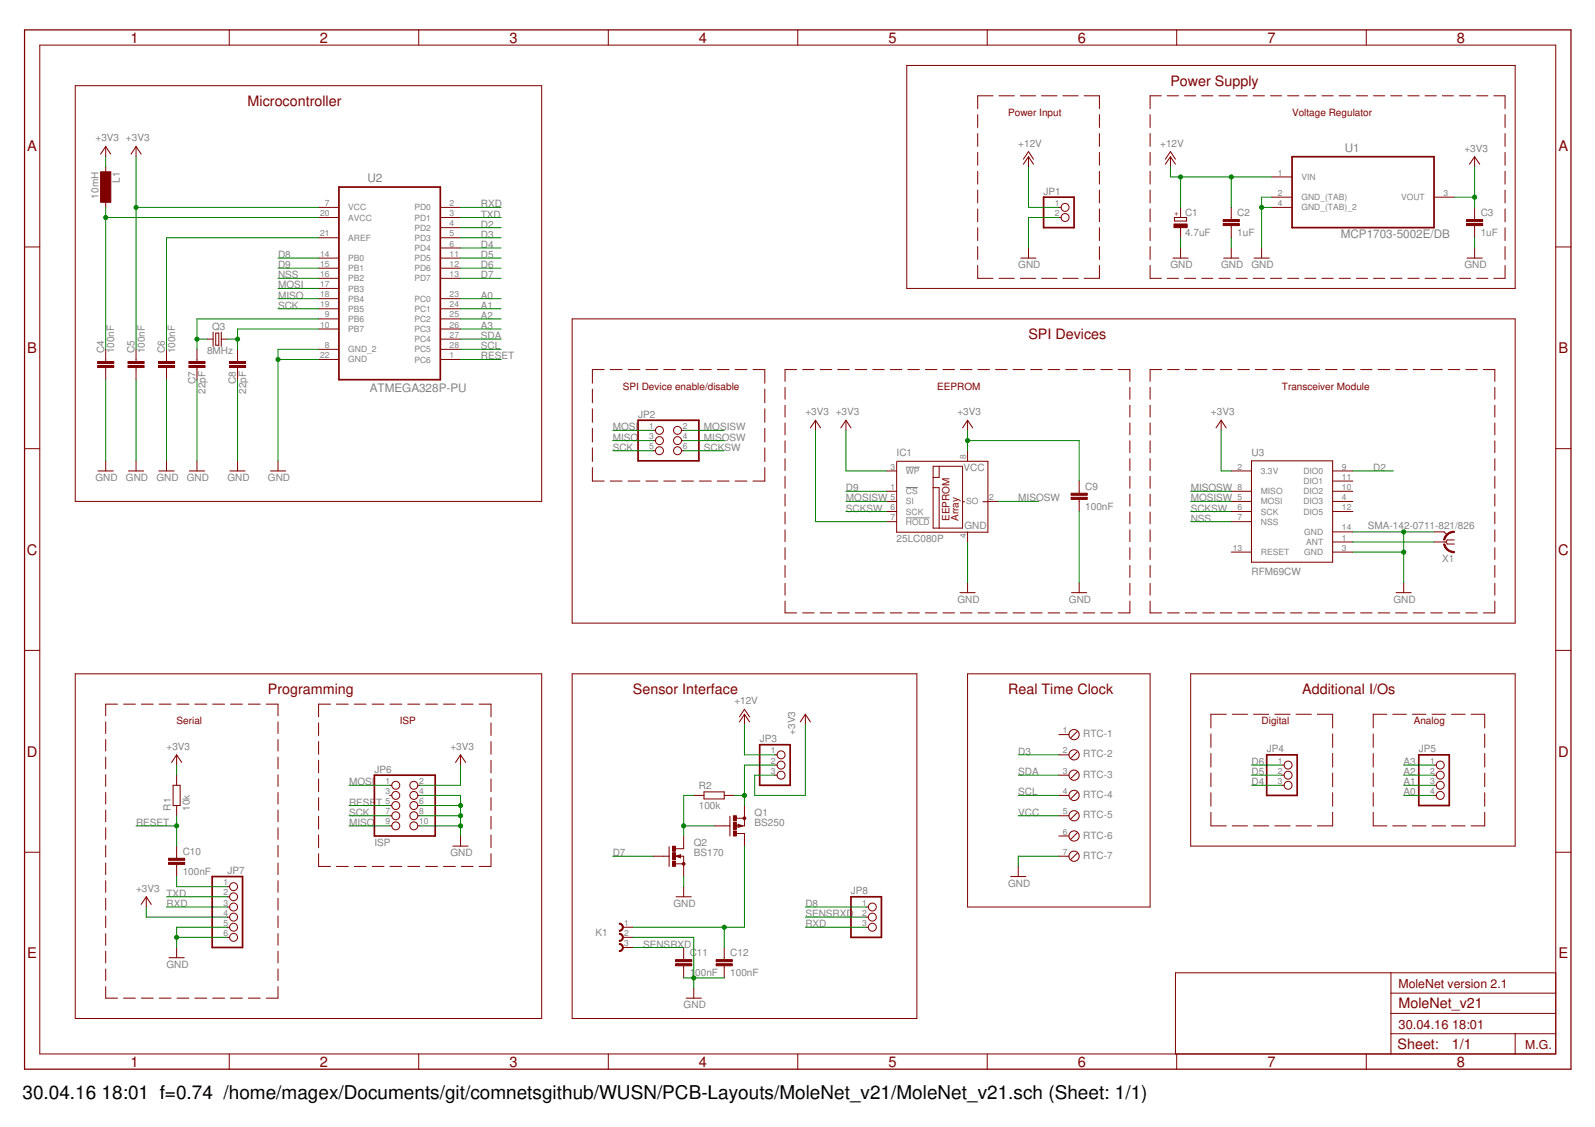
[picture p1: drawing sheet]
<svg xmlns="http://www.w3.org/2000/svg" width="297mm" height="210mm" viewBox="0 0 297 210" stroke-linecap="round" stroke-linejoin="round" font-family="sans-serif">
<defs><g id="words">
<g font-size="3.5">
<text x="4.2" y="204.7">30.04.16</text>
<text x="18.9" y="204.7">18:01 f=0.74 /home/magex/Documents/git/comnetsgithub/WUSN/PCB-Layouts/MoleNet_v21/MoleNet_v21.sch (Sheet: 1/1)</text>
</g>
<g font-size="2.7" fill="#800000">
<text x="24.3" y="8">1</text>
<text x="59.6" y="8">2</text>
<text x="94.9" y="8">3</text>
<text x="130.2" y="8">4</text>
<text x="165.4" y="8">5</text>
<text x="200.7" y="8">6</text>
<text x="236" y="8">7</text>
<text x="271.3" y="8">8</text>
<text x="218" y="16">Power Supply</text>
<text x="46.1" y="19.7">Microcontroller</text>
<text x="5.1" y="28.2">A</text>
<text x="290.2" y="28.2">A</text>
<text x="5.1" y="65.7">B</text>
<text x="191.5" y="63.2">SPI Devices</text>
<text x="290.2" y="65.7">B</text>
<text x="5" y="103.3">C</text>
<text x="290.2" y="103.3">C</text>
<text x="49.9" y="129.3">Programming</text>
<text x="117.9" y="129.3">Sensor Interface</text>
<text x="187.7" y="129.3">Real Time Clock</text>
<text x="242.5" y="129.3">Additional I/Os</text>
<text x="5" y="140.9">D</text>
<text x="290.2" y="140.9">D</text>
<text x="5.1" y="178.5">E</text>
<text x="290.2" y="178.5">E</text>
<text x="260.5" y="187.8">MoleNet_v21</text>
<text x="260.3" y="195.5">Sheet:</text>
<text x="270.4" y="195.4">1/1</text>
<text x="24.3" y="198.7">1</text>
<text x="59.6" y="198.7">2</text>
<text x="94.9" y="198.7">3</text>
<text x="130.2" y="198.7">4</text>
<text x="165.4" y="198.7">5</text>
<text x="200.7" y="198.7">6</text>
<text x="236" y="198.7">7</text>
<text x="271.3" y="198.7">8</text>
</g>
<g font-size="2.4" fill="#800000">
<text x="260.5" y="191.6">30.04.16</text>
<text x="270.4" y="191.6">18:01</text>
</g>
<g font-size="2.3" fill="#800000">
<text x="260.5" y="184">MoleNet version 2.1</text>
<text x="284.1" y="195.4">M.G.</text>
</g>
<g font-size="2.2" fill="#808080">
<text x="250.4" y="28.3">U1</text>
<text x="68.4" y="34">U2</text>
<text x="249.7" y="44.4">MCP1703-5002E/DB</text>
<text x="68.9" y="73">ATMEGA328P-PU</text>
</g>
<g font-size="1.9" fill="#800000">
<text x="187.7" y="21.6">Power Input</text>
<text x="240.6" y="21.6">Voltage Regulator</text>
<text x="116" y="72.6">SPI Device enable/disable</text>
<text x="174.5" y="72.6">EEPROM</text>
<text x="238.7" y="72.6">Transceiver Module</text>
<text x="176.8" y="97" transform="rotate(-90 176.8 97)">EEPROM</text>
<text x="178.5" y="97" transform="rotate(-90 178.5 97)">Array</text>
<text x="32.9" y="134.9">Serial</text>
<text x="74.4" y="134.9">ISP</text>
<text x="235" y="134.9">Digital</text>
<text x="263.3" y="134.9">Analog</text>
</g>
<g font-size="1.9" fill="#808080">
<text x="17.8" y="26.3">+3V3 +3V3</text>
<text x="189.6" y="27.3">+12V</text>
<text x="216.1" y="27.3">+12V</text>
<text x="272.7" y="28.2">+3V3</text>
<text x="22.3" y="34.1" transform="rotate(-90 22.3 34.1)">L1</text>
<text x="18.3" y="37" transform="rotate(-90 18.3 37)">10mH</text>
<text x="89.6" y="38.6">RXD</text>
<text x="89.6" y="40.5">TXD</text>
<text x="194.4" y="36.3">JP1</text>
<text x="220.7" y="40.2">C1</text>
<text x="230.4" y="40.2">C2</text>
<text x="275.8" y="40.2">C3</text>
<text x="89.6" y="44.3">D3</text>
<text x="89.6" y="42.4">D2</text>
<text x="89.6" y="46.2">D4</text>
<text x="220.7" y="43.9">4.7uF</text>
<text x="230.4" y="44">1uF</text>
<text x="275.8" y="44">1uF</text>
<text x="51.8" y="48.1">D8</text>
<text x="51.8" y="50">D9</text>
<text x="51.8" y="53.7">MOSI</text>
<text x="51.8" y="51.8">NSS</text>
<text x="89.6" y="51.8">D7</text>
<text x="89.6" y="50">D6</text>
<text x="89.6" y="48.1">D5</text>
<text x="189.6" y="50">GND</text>
<text x="218" y="50">GND</text>
<text x="227.4" y="50">GND</text>
<text x="233.1" y="50">GND</text>
<text x="272.7" y="50">GND</text>
<text x="51.8" y="55.6">MISO</text>
<text x="51.8" y="57.5">SCK</text>
<text x="89.6" y="59.4">A2</text>
<text x="89.6" y="57.5">A1</text>
<text x="89.6" y="55.6">A0</text>
<text x="19.4" y="65.8" transform="rotate(-90 19.4 65.8)">C4</text>
<text x="21.3" y="65.8" transform="rotate(-90 21.3 65.8)">100nF</text>
<text x="25.1" y="65.8" transform="rotate(-90 25.1 65.8)">C5</text>
<text x="26.9" y="65.8" transform="rotate(-90 26.9 65.8)">100nF</text>
<text x="30.7" y="65.8" transform="rotate(-90 30.7 65.8)">C6</text>
<text x="32.6" y="65.8" transform="rotate(-90 32.6 65.8)">100nF</text>
<text x="39.5" y="61.5">Q3</text>
<text x="89.6" y="63.2">SDA</text>
<text x="89.6" y="65.1">SCL</text>
<text x="89.6" y="61.3">A3</text>
<text x="36.4" y="71.5" transform="rotate(-90 36.4 71.5)">C7</text>
<text x="38.6" y="66">8MHz</text>
<text x="43.9" y="71.5" transform="rotate(-90 43.9 71.5)">C8</text>
<text x="89.6" y="66.9">RESET</text>
<text x="38.3" y="73.4" transform="rotate(-90 38.3 73.4)">22pF</text>
<text x="45.8" y="73.4" transform="rotate(-90 45.8 73.4)">22pF</text>
<text x="118.8" y="77.8">JP2</text>
<text x="150" y="77.3">+3V3 +3V3</text>
<text x="178.3" y="77.3">+3V3</text>
<text x="225.5" y="77.3">+3V3</text>
<text x="114.1" y="80.2">MOSI</text>
<text x="114.1" y="82.1">MISO</text>
<text x="114.1" y="83.9">SCK</text>
<text x="131.1" y="82.1">MISOSW</text>
<text x="131.1" y="80.2">MOSISW</text>
<text x="131.1" y="83.9">SCKSW</text>
<text x="17.8" y="89.6">GND</text>
<text x="23.5" y="89.6">GND</text>
<text x="29.1" y="89.6">GND</text>
<text x="34.8" y="89.6">GND</text>
<text x="42.3" y="89.6">GND</text>
<text x="49.9" y="89.6">GND</text>
<text x="167" y="85">IC1</text>
<text x="179.4" y="87.8">VCC</text>
<text x="233.1" y="84.9">U3</text>
<text x="255.7" y="87.7">D2</text>
<text x="157.5" y="91.5">D9</text>
<text x="157.5" y="93.4">MOSISW</text>
<text x="157.5" y="95.3">SCKSW</text>
<text x="189.6" y="93.4">MISOSW</text>
<text x="202.1" y="95">100nF</text>
<text x="202.1" y="91.2">C9</text>
<text x="221.7" y="91.5">MISOSW</text>
<text x="221.7" y="93.4">MOSISW</text>
<text x="221.7" y="95.3">SCKSW</text>
<text x="167" y="101">25LC080P</text>
<text x="179.6" y="98.6">GND</text>
<text x="221.7" y="97.2">NSS</text>
<text x="254.7" y="98.5">SMA-142-0711-821/826</text>
<text x="233.1" y="107.1">RFM69CW</text>
<text x="268.6" y="104.7">X1</text>
<text x="178.3" y="112.3">GND</text>
<text x="199.1" y="112.3">GND</text>
<text x="259.5" y="112.3">GND</text>
<text x="136.8" y="131.2">+12V</text>
<text x="148.1" y="136.8" transform="rotate(-90 148.1 136.8)">+3V3</text>
<text x="201.7" y="137.3">RTC-1</text>
<text x="31" y="139.7">+3V3</text>
<text x="69.7" y="143.9">JP6</text>
<text x="83.9" y="139.7">+3V3</text>
<text x="141.5" y="138.2">JP3</text>
<text x="189.6" y="140.6">D3</text>
<text x="201.7" y="141.1">RTC-2</text>
<text x="233.1" y="142.5">D6</text>
<text x="235.9" y="140.1">JP4</text>
<text x="261.4" y="142.5">A3</text>
<text x="264.2" y="140.1">JP5</text>
<text x="65" y="146.3">MOSI</text>
<text x="130.2" y="147">R2</text>
<text x="189.6" y="144.4">SDA</text>
<text x="189.6" y="148.1">SCL</text>
<text x="201.7" y="144.8">RTC-3</text>
<text x="201.7" y="148.6">RTC-4</text>
<text x="233.1" y="144.4">D5</text>
<text x="233.1" y="146.3">D4</text>
<text x="261.4" y="144.4">A2</text>
<text x="261.4" y="146.3">A1</text>
<text x="261.4" y="148.1">A0</text>
<text x="25.3" y="153.8">RESET</text>
<text x="31.8" y="151" transform="rotate(-90 31.8 151)">R1</text>
<text x="35.4" y="151" transform="rotate(-90 35.4 151)">10k</text>
<text x="65" y="153.8">MISO</text>
<text x="65" y="151.9">SCK</text>
<text x="65" y="150">RESE</text>
<text x="70.1" y="150">T</text>
<text x="130.2" y="150.6">100k</text>
<text x="140.5" y="153.8">BS250</text>
<text x="140.5" y="151.9">Q1</text>
<text x="189.6" y="151.9">VCC</text>
<text x="201.7" y="152.4">RTC-5</text>
<text x="34" y="159.2">C10</text>
<text x="69.7" y="157.6">ISP</text>
<text x="83.9" y="159.5">GND</text>
<text x="114.1" y="159.5">D7</text>
<text x="129.2" y="159.5">BS170</text>
<text x="129.2" y="157.6">Q2</text>
<text x="201.7" y="156.2">RTC-6</text>
<text x="201.7" y="160">RTC-7</text>
<text x="25.3" y="166.1">+3V3</text>
<text x="31" y="167">TXD</text>
<text x="34" y="163">100nF</text>
<text x="42.3" y="162.8">JP7</text>
<text x="158.5" y="166.6">JP8</text>
<text x="187.7" y="165.1">GND</text>
<text x="31" y="168.9">RXD</text>
<text x="125.4" y="168.9">GND</text>
<text x="150" y="172.7">RXD</text>
<text x="150" y="168.9">D8</text>
<text x="150" y="170.8">SENSRXD</text>
<text x="110.9" y="174.4">K1</text>
<text x="119.8" y="176.5">SENSRXD</text>
<text x="128.5" y="178.1">C11</text>
<text x="136" y="178.1">C12</text>
<text x="31" y="180.3">GND</text>
<text x="128.5" y="181.9">1</text>
<text x="129.5" y="181.9">00nF</text>
<text x="136" y="181.9">100nF</text>
<text x="127.3" y="187.8">GND</text>
</g>
<g font-size="1.6" fill="#808080">
<text x="238" y="32.7">1</text>
<text x="242.4" y="33.5">VIN</text>
<text x="59.6" y="40.2">20</text>
<text x="60.5" y="38.4">7</text>
<text x="64.9" y="39.2">VCC</text>
<text x="64.9" y="41.1">AVCC</text>
<text x="77.2" y="39.2">PD0</text>
<text x="77.2" y="41.1">PD1</text>
<text x="83.7" y="38.4">2</text>
<text x="83.7" y="40.2">3</text>
<text x="196.5" y="38.4">1</text>
<text x="196.5" y="40.2">2</text>
<text x="238" y="36.5">2</text>
<text x="238" y="38.4">4</text>
<text x="242.4" y="37.3">GND_(TAB)</text>
<text x="242.4" y="39.2">GND_(TAB)_2</text>
<text x="260.9" y="37.3">VOUT</text>
<text x="268.8" y="36.5">3</text>
<text x="59.6" y="44">21</text>
<text x="59.6" y="47.8">14</text>
<text x="64.9" y="44.9">AREF</text>
<text x="77.2" y="43">PD2</text>
<text x="77.2" y="44.9">PD3</text>
<text x="77.2" y="46.8">PD4</text>
<text x="83.7" y="42.1">4</text>
<text x="83.7" y="44">5</text>
<text x="83.7" y="45.9">6</text>
<text x="83.7" y="47.8">11</text>
<text x="59.6" y="49.7">15</text>
<text x="59.6" y="51.6">16</text>
<text x="59.6" y="53.5">17</text>
<text x="64.9" y="48.6">PB0</text>
<text x="64.9" y="50.5">PB1</text>
<text x="64.9" y="52.4">PB2</text>
<text x="77.2" y="48.6">PD5</text>
<text x="77.2" y="50.5">PD6</text>
<text x="77.2" y="52.4">PD7</text>
<text x="83.7" y="49.7">12</text>
<text x="83.7" y="51.6">13</text>
<text x="59.6" y="55.4">18</text>
<text x="59.6" y="57.2">19</text>
<text x="60.5" y="59.1">9</text>
<text x="64.9" y="54.3">PB3</text>
<text x="64.9" y="56.2">PB4</text>
<text x="64.9" y="58.1">PB5</text>
<text x="64.9" y="60">PB6</text>
<text x="77.2" y="56.2">PC0</text>
<text x="77.2" y="58.1">PC1</text>
<text x="77.2" y="60">PC2</text>
<text x="83.7" y="55.4">23</text>
<text x="83.7" y="57.2">24</text>
<text x="83.7" y="59.1">25</text>
<text x="59.6" y="61">10</text>
<text x="60.5" y="64.8">8</text>
<text x="64.9" y="61.8">PB7</text>
<text x="64.9" y="65.6">GND_2</text>
<text x="77.2" y="61.9">PC3</text>
<text x="77.2" y="63.7">PC4</text>
<text x="77.2" y="65.6">PC5</text>
<text x="83.7" y="61">26</text>
<text x="83.7" y="62.9">27</text>
<text x="83.7" y="64.8">28</text>
<text x="59.6" y="66.7">22</text>
<text x="64.9" y="67.5">GND</text>
<text x="77.2" y="67.5">PC6</text>
<text x="83.7" y="66.7">1</text>
<text x="120.9" y="79.9">1</text>
<text x="120.9" y="81.8">3</text>
<text x="120.9" y="83.7">5</text>
<text x="127.2" y="79.9">2</text>
<text x="127.2" y="81.8">4</text>
<text x="127.2" y="83.7">6</text>
<text x="165.8" y="87.5">3</text>
<text x="168.7" y="88.3">WP</text>
<text x="179.9" y="85.6" transform="rotate(-90 179.9 85.6)">8</text>
<text x="230.4" y="87.5">2</text>
<text x="234.8" y="88.3">3.3V</text>
<text x="242.7" y="88.3">DIO0</text>
<text x="249.9" y="87.5">9</text>
<text x="249.9" y="89.3">11</text>
<text x="165.8" y="91.2">1</text>
<text x="165.8" y="95">6</text>
<text x="165.8" y="93.1">5</text>
<text x="168.7" y="92.1">CS</text>
<text x="168.7" y="95.8">SCK</text>
<text x="168.7" y="94">SI</text>
<text x="179.9" y="94">SO</text>
<text x="184.2" y="93.1">2</text>
<text x="230.4" y="95">6</text>
<text x="230.4" y="91.2">8</text>
<text x="230.4" y="93.1">5</text>
<text x="234.8" y="95.8">SCK</text>
<text x="234.8" y="92.1">MISO</text>
<text x="234.8" y="94">MOSI</text>
<text x="242.7" y="90.2">DIO1</text>
<text x="242.7" y="92.1">DIO2</text>
<text x="242.7" y="94">DIO3</text>
<text x="242.7" y="95.9">DIO5</text>
<text x="249.9" y="91.2">10</text>
<text x="249.9" y="93.1">4</text>
<text x="249.9" y="95">12</text>
<text x="165.8" y="96.9">7</text>
<text x="168.7" y="97.7">HOLD</text>
<text x="179.9" y="100.2" transform="rotate(-90 179.9 100.2)">4</text>
<text x="230.4" y="96.9">7</text>
<text x="234.8" y="97.7">NSS</text>
<text x="242.9" y="99.6">GND</text>
<text x="243.3" y="101.5">ANT</text>
<text x="249.9" y="100.7">1</text>
<text x="249.9" y="98.8">14</text>
<text x="229.6" y="102.6">13</text>
<text x="234.8" y="103.4">RESET</text>
<text x="242.9" y="103.4">GND</text>
<text x="249.9" y="102.6">3</text>
<text x="197.9" y="136.6">1</text>
<text x="143.6" y="140.3">1</text>
<text x="143.6" y="142.2">2</text>
<text x="197.9" y="140.3">2</text>
<text x="238" y="142.2">1</text>
<text x="266.3" y="142.2">1</text>
<text x="71.8" y="146">1</text>
<text x="71.8" y="147.9">3</text>
<text x="71.8" y="149.8">5</text>
<text x="78.1" y="146">2</text>
<text x="78.1" y="147.9">4</text>
<text x="78.1" y="149.8">6</text>
<text x="143.6" y="144.1">3</text>
<text x="197.9" y="144.1">3</text>
<text x="197.9" y="147.9">4</text>
<text x="238" y="144.1">2</text>
<text x="238" y="146">3</text>
<text x="266.3" y="144.1">2</text>
<text x="266.3" y="146">3</text>
<text x="266.3" y="147.9">4</text>
<text x="71.8" y="151.7">7</text>
<text x="71.8" y="153.5">9</text>
<text x="78.1" y="151.7">8</text>
<text x="78.1" y="153.5">10</text>
<text x="197.9" y="151.7">5</text>
<text x="197.9" y="155.4">6</text>
<text x="197.9" y="159.2">7</text>
<text x="41.6" y="164.9">1</text>
<text x="41.6" y="166.8">2</text>
<text x="41.6" y="168.7">3</text>
<text x="41.6" y="170.5">4</text>
<text x="41.6" y="172.4">5</text>
<text x="116.3" y="172.4">1</text>
<text x="160.6" y="168.7">1</text>
<text x="160.6" y="170.5">2</text>
<text x="160.6" y="172.4">3</text>
<text x="41.6" y="174.3">6</text>
<text x="116.3" y="174.3">2</text>
<text x="116.3" y="176.2">3</text>
</g>
<text font-size="1.3" fill="#800000" x="219.4" y="40.2" transform="rotate(-90 219.4 40.2)">+</text>
</g></defs>
<path d="M168.7 90.8h2.2M168.7 96.5h4.4M168.7 87h2.6" fill="none" stroke="#808080" stroke-width=".19"/>
<g fill="none" stroke="#800000" stroke-width=".19">
<path d="M7.4 8.4h282.3v187.9h-282.3zM14 16h86.9v77.4h-86.9zM42.7 5.6v2.8M78 5.6v2.8M113.3 5.6v2.8M148.6 5.6v2.8M168.9 12.2h113.3v41.5h-113.3zM183.9 5.6v2.8M184.9 17.8h-2.8v2.4M186.1 17.8h2.8M190 17.8h2.8M194 17.8h2.8"/>
<path d="M197.9 17.8h2.9M201.9 17.8h2.8v2.4M216.3 17.8h-2.1v2.4M217.4 17.8h2.1M219.1 5.6v2.8M220.6 17.8h2.1M223.8 17.8h2.1M227 17.8h2.1M230.2 17.8h2.1M233.4 17.8h2.1M236.6 17.8h2.1M239.8 17.8h2.1"/>
<path d="M243 17.8h2.1M246.2 17.8h2.1M249.4 17.8h2.1M252.6 17.8h2.1M254.4 5.6v2.8M255.8 17.8h2.1M259 17.8h2.1M262.2 17.8h2.1M265.4 17.8h2.1M268.6 17.8h2.1M271.8 17.8h2.1M275 17.8h2.1"/>
<path d="M278.2 17.8h2.1v2.4M19.7 27.3v1.9M19.7 31.1v1.9M19.7 36.7v1.9M19.7 27.3l.9 1.4M19.7 27.3l-1 1.4M25.3 27.3l1 1.4M25.3 27.3l-.9 1.4M25.3 27.3v1.9M59.3 38.6h3.8M82 38.6h3.8M182.1 21.4v2.3"/>
<path d="M182.1 24.9v2.4M182.1 28.4v2.4M182.1 31.9v2.4M182.1 35.4v2.4M182.1 38.9v2.4M190.6 29.7l.9-1.5 1 1.5M191.5 29.2v1.9M191.5 29.2l1 1.4M191.5 29.2l-.9 1.4M197.2 38.6h.4M204.7 21.4v2.3M204.7 24.9v2.4"/>
<path d="M204.7 28.4v2.4M204.7 31.9v2.4M204.7 35.4v2.4M204.7 38.9v2.4M214.2 21.4v2.3M214.2 24.9v2.4M214.2 28.4v2.4M214.2 31.9v2.4M214.2 35.4v2.4M214.2 38.9v2.4M217 29.7l1-1.5 .9 1.5M218 29.2l.9 1.4"/>
<path d="M218 29.2l-1 1.4M218 29.2v1.9M219.9 38.6v1.9M229.3 38.6v2.3M236.9 38.6h3.7M236.9 33h3.7M236.9 36.7h3.7M267.1 36.7h3.7M274.6 29.2v1.9M274.6 38.6v2.3M274.6 29.2l1 1.4M274.6 29.2l-.9 1.4"/>
<path d="M280.3 21.4v2.3M280.3 24.9v2.4M280.3 28.4v2.4M280.3 31.9v2.4M280.3 35.4v2.4M280.3 38.9v2.4M4.6 46h2.8M59.3 53.7h3.8M59.3 59.4h3.8M59.3 51.8h3.8M59.3 48.1h3.8M59.3 40.5h3.8"/>
<path d="M59.3 44.3h3.8M59.3 50h3.8M59.3 55.6h3.8M59.3 57.5h3.8M82 59.4h3.8M82 51.8h3.8M82 48.1h3.8M82 40.5h3.8M82 44.3h3.8M82 50h3.8M82 55.6h3.8M82 57.5h3.8"/>
<path d="M82 42.4h3.8M82 46.2h3.8M106.6 59.4h175.6v56.7h-175.6zM182.1 42.4v2.4M182.1 45.9v2.4M182.1 49.4v2.4h2.8M186.1 51.8h2.8M190 51.8h2.8M190.1 48.1h2.8M191.5 46.2v1.9M194 51.8h2.8M197.2 40.5h.4"/>
<path d="M197.9 51.8h2.9M204.7 49.4v2.4h-2.8M204.7 42.4v2.4M204.7 45.9v2.4M214.2 42.4v2.4M214.2 45.9v2.4M214.2 49.4v2.4h2.1M217.4 51.8h2.1M218.4 48.1h2.9M218.7 40.5h2.3v.7h-2.3zM219.9 42.4v1.9M219.9 46.2v1.9"/>
<path d="M220.6 51.8h2.1M223.8 51.8h2.1M227 51.8h2.1M227.9 48.1h2.8M229.3 42v2.3M229.3 46.2v1.9M230.2 51.8h2.1M233.4 51.8h2.1M233.6 48.1h2.8M234.9 46.2v1.9M236.6 51.8h2.1M239.8 51.8h2.1"/>
<path d="M243 51.8h2.1M246.2 51.8h2.1M249.4 51.8h2.1M252.6 51.8h2.1M255.8 51.8h2.1M259 51.8h2.1M262.2 51.8h2.1M265.4 51.8h2.1M268.6 51.8h2.1M271.8 51.8h2.1M273.2 48.1h2.8M274.6 42v2.3"/>
<path d="M274.6 46.2v1.9M275 51.8h2.1M280.3 49.4v2.4h-2.1M280.3 42.4v2.4M280.3 45.9v2.4M289.7 46h2.9M19.7 65.1v2.2M19.7 68.5v2.2M25.3 65.1v2.2M25.3 68.5v2.2M31 65.1v2.2M31 68.5v2.2"/>
<path d="M36.7 65.1v2.2M36.7 68.5v2.2M38.6 63.2h1.1M39.7 61.8v2.7M40.2 62h.5v2.3h-.5zM41.2 63.2h1.1M41.2 61.8v2.7M44.2 65.1v2.2M44.2 68.5v2.2M59.3 61.3h3.8M59.3 65.1h3.8M59.3 67h3.8"/>
<path d="M82 63.2h3.8M82 61.3h3.8M82 65.1h3.8M82 67h3.8M110.3 72.5v2.5M110.3 76.1v2.6M110.3 79.8v2.5M112.5 68.8h-2.2v2.6M113.6 68.8h2.2M117 68.8h2.2M120.3 68.8h2.2M123.6 68.8h2.2"/>
<path d="M126.9 68.8h2.2M130.3 68.8h2.2M133.6 68.8h2.2M136.9 68.8h2.2M140.2 68.8h2.2v2.6M142.4 72.5v2.5M142.4 76.1v2.6M142.4 79.8v2.5M146.2 72.2v2.2M146.2 75.5v2.2M146.2 78.8v2.2M148.4 68.8h-2.2v2.2"/>
<path d="M149.5 68.8h2.1M151.9 78.3l.9 1.4M151.9 78.3l-1 1.4M151.9 78.3v1.9M152.7 68.8h2.2M156 68.8h2.2M157.5 78.3l1 1.4M157.5 78.3l-.9 1.4M157.5 78.3v1.9M159.3 68.8h2.1M162.5 68.8h2.2M165.8 68.8h2.2"/>
<path d="M169.1 68.8h2.1M172.3 68.8h2.2M175.6 68.8h2.2M178.9 68.8h2.1M180.2 78.3v1.9M180.2 78.3l.9 1.4M180.2 78.3l-.9 1.4M182.1 68.8h2.2M185.4 68.8h2.2M188.7 68.8h2.1M191.9 68.8h2.2M195.2 68.8h2.1"/>
<path d="M198.5 68.8h2.1M201.7 68.8h2.2M205 68.8h2.1M208.3 68.8h2.1v2.2M210.4 72.2v2.2M210.4 75.5v2.2M210.4 78.8v2.2M214.2 72.2v2.2M214.2 75.5v2.2M214.2 78.8v2.2M216.3 68.8h-2.1v2.2M217.4 68.8h2.2"/>
<path d="M220.7 68.8h2.2M224 68.8h2.1M227.2 68.8h2.2M227.4 78.3l.9 1.4M227.4 78.3l-.9 1.4M227.4 78.3v1.9M230.5 68.8h2.2M233.8 68.8h2.1M237 68.8h2.2M240.3 68.8h2.2M243.6 68.8h2.1M246.8 68.8h2.2"/>
<path d="M250.1 68.8h2.2M253.4 68.8h2.1M256.6 68.8h2.2M259.9 68.8h2.2M263.2 68.8h2.1M266.4 68.8h2.2M269.7 68.8h2.2M273 68.8h2.1M276.2 68.8h2.2v2.2M278.4 72.2v2.2M278.4 75.5v2.2M278.4 78.8v2.2"/>
<path d="M4.6 83.6h2.8M18.3 87.7h2.8M19.7 85.8v1.9M23.9 87.7h2.9M25.3 85.8v1.9M29.6 87.7h2.8M31 85.8v1.9M35.3 87.7h2.8M36.7 85.8v1.9M42.8 87.7h2.8M44.2 85.8v1.9M50.4 87.7h2.8"/>
<path d="M51.8 85.8v1.9M110.3 83.4v2.6M110.3 87.1v2.5h2.2M113.6 89.6h2.2M117 89.6h2.2M120.3 89.6h2.2M121.6 80.2h.5M121.6 82.1h.5M121.6 83.9h.5M123.6 89.6h2.2M126.9 80.2h.4M126.9 82.1h.4"/>
<path d="M126.9 83.9h.4M126.9 89.6h2.2M130.3 89.6h2.2M133.6 89.6h2.2M136.9 89.6h2.2M142.4 87.1v2.5h-2.2M142.4 83.4v2.6M146.2 82.1v2.2M146.2 85.4v2.2M146.2 88.7v2.2M146.2 92.1v2.2M146.2 95.4v2.2"/>
<path d="M146.2 98.7v2.2M165.1 93.4h1.9M165.1 91.5h1.9M165.1 97.2h1.9M165.1 95.3h1.9M165.1 87.7h1.9M167 85.9h17v13.2h-17v-13M173.8 86.8h5.5v11.6h-5.5zM173.8 90.8h1.1v7.6M174.9 86.8v2.1h-1.1M179.3 93.5h.3M180.2 83.9v1.9"/>
<path d="M180.2 99.1v1.8M183 93.5h1M184 93.4h1.9M201 89.6v2.3M201 93v2.3M210.4 82.1v2.2M210.4 85.4v2.2M210.4 88.7v2.2M210.4 92.1v2.2M210.4 95.4v2.2M210.4 98.7v2.2M214.2 82.1v2.2"/>
<path d="M214.2 85.4v2.2M214.2 88.7v2.2M214.2 92.1v2.2M214.2 95.4v2.2M214.2 98.7v2.2M229.3 93.4h3.8M229.3 91.5h3.8M229.3 97.2h3.8M229.3 95.3h3.8M229.3 87.7h3.8M233.1 85.8h15.1v18.9h-15.1zM248.2 93.4h3.7"/>
<path d="M248.2 89.6h3.7M248.2 91.5h3.7M248.2 95.3h3.7M248.2 87.7h3.7M248.2 99.1h3.7M267.1 99.1h1.8l.6 .5M278.4 82.1v2.2M278.4 85.4v2.2M278.4 88.7v2.2M278.4 92.1v2.2M278.4 95.4v2.2M278.4 98.7v2.2"/>
<path d="M289.7 83.6h2.9M146.2 112v2.2h2.2M146.2 102v2.2M146.2 105.3v2.2M146.2 108.6v2.2M149.5 114.2h2.1M152.7 114.2h2.2M156 114.2h2.2M159.3 114.2h2.1M162.5 114.2h2.2M165.8 114.2h2.2M169.1 114.2h2.1"/>
<path d="M172.3 114.2h2.2M175.6 114.2h2.2M178.8 110.4h2.8M178.9 114.2h2.1M180.2 108.5v1.9M182.1 114.2h2.2M185.4 114.2h2.2M188.7 114.2h2.1M191.9 114.2h2.2M195.2 114.2h2.1M198.5 114.2h2.1M199.6 110.4h2.8"/>
<path d="M201 108.5v1.9M201.7 114.2h2.2M205 114.2h2.1M210.4 102v2.2M210.4 105.3v2.2M210.4 108.6v2.2M210.4 112v2.2h-2.1M214.2 102v2.2M214.2 105.3v2.2M214.2 108.6v2.2M214.2 112v2.2h2.1M217.4 114.2h2.2"/>
<path d="M220.7 114.2h2.2M224 114.2h2.1M227.2 114.2h2.2M229.3 102.8h3.8M230.5 114.2h2.2M233.8 114.2h2.1M237 114.2h2.2M240.3 114.2h2.2M243.6 114.2h2.1M246.8 114.2h2.2M248.2 102.8h3.7M248.2 100.9h3.7"/>
<path d="M250.1 114.2h2.2M253.4 114.2h2.1M256.6 114.2h2.2M259.9 114.2h2.2M260 110.4h2.8M261.4 108.5v1.9M263.2 114.2h2.1M266.4 114.2h2.2M267.1 100.9h2.2M269.3 100.9l.2 .4h1.3M269.7 114.2h2.2M270.8 100.6h-1.3l-.2 .3"/>
<path d="M273 114.2h2.1M278.4 112v2.2h-2.2M278.4 102v2.2M278.4 105.3v2.2M278.4 108.6v2.2M4.6 121.1h2.8M14 125.5h86.9v64.2h-86.9zM19.7 134.5v2.1M19.7 137.7v2.2M21.9 131.1h-2.2v2.2M23 131.1h2.2M26.3 131.1h2.2"/>
<path d="M29.7 131.1h2.2M33 131.1h2.2M36.3 131.1h2.2M39.6 131.1h2.2M42.9 131.1h2.2M46.2 131.1h2.3M49.6 131.1h2.2v2.2M51.8 134.5v2.1M51.8 137.7v2.2M59.3 134.6v2.4M59.3 138.1v2.4M61.6 131.1h-2.3v2.4"/>
<path d="M62.7 131.1h2.2M66 131.1h2.2M69.3 131.1h2.2M72.6 131.1h2.2M75.9 131.1h2.2M79.3 131.1h2.2M82.6 131.1h2.2M85.9 131.1h2.2M89.2 131.1h2.2v2.4M91.4 134.6v2.4M91.4 138.1v2.4M106.6 125.5h64.2v64.2h-64.2z"/>
<path d="M137.7 133.5l.9-1.4 1 1.4M138.6 133l1 1.5M138.6 133l-.9 1.5M138.6 133v1.9M150 133l.9 1.5M150 133l-1 1.5M150 133v1.9M180.2 125.5h34v43.4h-34zM197.2 136.8h1.9M200.6 136.2l-1.1 1.2M221.7 125.5h60.5v32.1h-60.5zM225.5 136.7v2.5"/>
<path d="M228.4 133h-2.9v2.6M229.5 133h2.8M233.4 133h2.9M237.4 133h2.9M241.4 133h2.8M245.3 133h2.9v2.6M248.2 136.7v2.5M255.7 136.7v2.5M258.3 133h-2.6v2.6M259.4 133h2.5M263 133h2.6M266.7 133h2.5"/>
<path d="M270.3 133h2.6M274 133h2.5v2.6M276.5 136.7v2.5M289.7 121.1h2.9M4.6 158.7h2.8M19.7 141v2.2M19.7 144.3v2.2M19.7 147.6v2.2M19.7 150.9v2.2M19.7 154.2v2.1M19.7 157.5v2.1M32.2 146.3h1.3v3.7h-1.3z"/>
<path d="M32.9 140.6v1.9M32.9 144.4v1.9M32.9 150v1.9M32.9 157.6v2.3M32.9 140.6l.9 1.4M32.9 140.6l-.9 1.4M51.8 141v2.2M51.8 144.3v2.2M51.8 147.6v2.2M51.8 150.9v2.2M51.8 154.2v2.1M51.8 157.5v2.1"/>
<path d="M59.3 141.6v2.4M59.3 145.1v2.3M59.3 148.6v2.3M59.3 152v2.4M59.3 155.5v2.4M59.3 159v2.4h2.3M72.6 153.8h.4M72.6 148.1h.4M72.6 151.9h.4M72.6 146.3h.4M72.6 150h.4M77.8 153.8h.4"/>
<path d="M77.8 148.1h.4M77.8 151.9h.4M77.8 146.3h.4M77.8 150h.4M84.3 157.6h2.9M85.8 140.6v1.9M85.8 155.7v1.9M85.8 140.6l.9 1.4M85.8 140.6l-1 1.4M91.4 141.6v2.4M91.4 145.1v2.3M91.4 148.6v2.3"/>
<path d="M91.4 152v2.4M91.4 155.5v2.4M91.4 159v2.4h-2.2M121.6 159.5h3M124.6 157.7v3.7M125.8 159.5h1.5v3.8M125.8 159.5l.9-.3v.6zM127.3 155.7v2.4h-1.5M129.2 148.1h1.9M131.1 147.5h3.8v1.3h-3.8zM133 153.8h2.9M134.9 148.1h1.9"/>
<path d="M135.9 152v3.7M137 153.8h1.2M137.1 155.2h1.5v2.4M137.2 152.4h1.4M137.5 153.5l.8 .3-.8 .3zM138.6 150v3.8h-.3M144.3 140.6h.4M144.3 144.4h.4M144.3 142.5h.4M197.2 159.5h1.9M197.2 140.6h1.9M197.2 144.4h1.9"/>
<path d="M197.2 148.1h1.9M197.2 151.9h1.9M197.2 155.7h1.9M200.6 140l-1.1 1.2M200.6 143.8l-1.1 1.1M200.6 147.6l-1.1 1.1M200.6 151.4l-1.1 1.1M200.6 155.1l-1.1 1.2M200.6 158.9l-1.1 1.1M225.5 151.3v2.5h2.9M225.5 140.3v2.6M225.5 144v2.5"/>
<path d="M225.5 147.6v2.6M229.5 153.8h2.8M233.4 153.8h2.9M237.4 153.8h2.9M238.7 144.4h.5M238.7 146.3h.5M238.7 142.5h.5M241.4 153.8h2.8M248.2 140.3v2.6M248.2 144v2.5M248.2 147.6v2.6M248.2 151.3v2.5h-2.9"/>
<path d="M255.7 151.3v2.5h2.6M255.7 140.3v2.6M255.7 144v2.5M255.7 147.6v2.6M259.4 153.8h2.5M263 153.8h2.6M266.7 153.8h2.5M267.1 144.4h.4M267.1 148.1h.4M267.1 146.3h.4M267.1 142.5h.4M270.3 153.8h2.6"/>
<path d="M276.5 151.3v2.5h-2.5M276.5 140.3v2.6M276.5 144v2.5M276.5 147.6v2.6M289.7 158.7h2.9M19.7 160.7v2.2M19.7 164v2.2M19.7 167.3v2.2M19.7 170.6v2.2M19.7 173.9v2.2M19.7 177.2v2.1M27.2 167l1 1.4"/>
<path d="M27.2 167l-.9 1.4M27.2 167v1.9M31.5 178.4h2.8M32.9 161v2.3M32.9 176.5v1.9M42.3 168.9h.5M42.3 167h.5M42.3 165.1h.5M42.3 170.8h.5M42.3 172.7h.5M42.3 174.6h.5M51.8 160.7v2.2"/>
<path d="M51.8 164v2.2M51.8 167.3v2.2M51.8 170.6v2.2M51.8 173.9v2.2M51.8 177.2v2.1M62.7 161.4h2.2M66 161.4h2.2M69.3 161.4h2.2M72.6 161.4h2.2M75.9 161.4h2.2M79.3 161.4h2.2M82.6 161.4h2.2"/>
<path d="M85.9 161.4h2.2M116 172.7h1.9M116 174.6h1.9M116 176.5h1.9M125.8 160.9h1.5M125.9 167h2.8M127.3 165.1v1.9M127.3 176.5v2.2M127.3 179.9v2.2M134.9 176.5v2.2M134.9 179.9v2.2M161.3 168.9h.4"/>
<path d="M161.3 170.8h.4M161.3 172.7h.4M188.2 163.3h2.9M189.6 161.4v1.9M19.7 183.7v2.2h2.2M19.7 180.5v2.1M23 185.9h2.2M26.3 185.9h2.2M29.7 185.9h2.2M33 185.9h2.2M36.3 185.9h2.2M39.6 185.9h2.2"/>
<path d="M42.7 196.3v2.8M42.9 185.9h2.2M46.2 185.9h2.3M51.8 180.5v2.1M51.8 183.7v2.2h-2.2M78 196.3v2.8M113.3 196.3v2.8M127.8 185.9h2.8M129.2 184v1.9M148.6 196.3v2.8M183.9 196.3v2.8M219.1 196.3v2.8"/>
<path d="M254.4 196.3v2.8M259 192.5h30.7M259 181.2v15.1M259 188.7h30.7M259 185h30.7M282.2 192.5v3.8M289.7 181.2h-70.8v15.1"/>
<circle cx="198.4" cy="38.6" r=".74"/>
<circle cx="198.4" cy="40.5" r=".74"/>
<circle cx="122.8" cy="80.2" r=".74"/>
<circle cx="122.8" cy="82.1" r=".74"/>
<circle cx="122.8" cy="83.9" r=".74"/>
<circle cx="126.2" cy="80.2" r=".74"/>
<circle cx="126.2" cy="82.1" r=".74"/>
<circle cx="126.2" cy="83.9" r=".74"/>
<circle cx="200" cy="136.8" r=".95"/>
<circle cx="73.7" cy="148.1" r=".74"/>
<circle cx="73.7" cy="146.3" r=".74"/>
<circle cx="73.7" cy="150" r=".74"/>
<circle cx="73.7" cy="151.9" r=".74"/>
<circle cx="73.7" cy="153.8" r=".74"/>
<circle cx="77.1" cy="150" r=".74"/>
<circle cx="77.1" cy="151.9" r=".74"/>
<circle cx="77.1" cy="153.8" r=".74"/>
<circle cx="77.1" cy="148.1" r=".74"/>
<circle cx="77.1" cy="146.3" r=".74"/>
<circle cx="145.5" cy="142.5" r=".74"/>
<circle cx="145.5" cy="144.4" r=".74"/>
<circle cx="145.5" cy="140.6" r=".74"/>
<circle cx="200" cy="140.6" r=".95"/>
<circle cx="200" cy="155.7" r=".95"/>
<circle cx="200" cy="151.9" r=".95"/>
<circle cx="200" cy="159.5" r=".95"/>
<circle cx="200" cy="148.1" r=".95"/>
<circle cx="200" cy="144.4" r=".95"/>
<circle cx="239.9" cy="146.3" r=".74"/>
<circle cx="239.9" cy="142.5" r=".74"/>
<circle cx="239.9" cy="144.4" r=".74"/>
<circle cx="268.2" cy="144.4" r=".74"/>
<circle cx="268.2" cy="142.5" r=".74"/>
<circle cx="268.2" cy="146.3" r=".74"/>
<circle cx="268.2" cy="148.1" r=".74"/>
<circle cx="43.5" cy="165.1" r=".74"/>
<circle cx="43.5" cy="170.8" r=".74"/>
<circle cx="43.5" cy="168.9" r=".74"/>
<circle cx="43.5" cy="172.7" r=".74"/>
<circle cx="43.5" cy="167" r=".74"/>
<circle cx="43.5" cy="174.6" r=".74"/>
<circle cx="162.5" cy="172.7" r=".74"/>
<circle cx="162.5" cy="168.9" r=".74"/>
<circle cx="162.5" cy="170.8" r=".74"/>
</g>
<path d="M4.6 5.6h288v193.5h-288zM126.7 159.4l-.4 .1 .4 .1M137.9 153.8l-.4 .1v-.2l.5 .1" fill="none" stroke="#800000" stroke-width=".23"/>
<g fill="none" stroke="#800000" stroke-width=".32">
<path d="M63.1 34.8h18.9v35.9h-18.9zM194.4 36.7h5.6v5.7h-5.6zM240.6 29.2h26.5v13.2h-26.5zM118.8 78.3h11.4v7.5h-11.4zM141.5 138.7h5.7v7.6h-5.7zM69.7 144.4h11.3v11.3h-11.3zM235.9 140.6h5.7v7.5h-5.7zM264.2 140.6h5.7v9.4h-5.7zM39.5 163.3h5.7v13.2h-5.7zM158.5 167h5.6v7.6h-5.6z"/>
<circle cx="138.6" cy="152.4" r=".19"/>
<circle cx="127.3" cy="160.9" r=".19"/>
</g>
<g fill="#800000" stroke="#800000" stroke-width=".19">
<path d="M125.2 160.4h.6v1h-.6z"/>
<path d="M125.2 157.6h.6v.9h-.6z"/>
<path d="M125.2 158.8h.6v1.3h-.6z"/>
<path d="M136.6 154.8h.5v.9h-.5z"/>
<path d="M136.6 151.9h.5v1h-.5z"/>
<path d="M136.6 153.2h.5v1.3h-.5z"/>
<path d="M18.7 32h1.9v5.7h-1.9z"/>
<path d="M218.6 41.7h2.5v.7h-2.5z"/>
<path d="M227.8 41.6h3v.4h-3z"/>
<path d="M227.8 40.9h3v.4h-3z"/>
<path d="M273.1 41.6h3v.4h-3z"/>
<path d="M273.1 40.9h3v.4h-3z"/>
<path d="M18.2 68.1h3v.4h-3z"/>
<path d="M18.2 67.3h3v.4h-3z"/>
<path d="M29.5 68.1h3v.4h-3z"/>
<path d="M29.5 67.3h3v.4h-3z"/>
<path d="M23.8 68.1h3v.4h-3z"/>
<path d="M23.8 67.3h3v.4h-3z"/>
<path d="M31.4 160.6h3v.4h-3z"/>
<path d="M31.4 159.9h3v.3h-3z"/>
<path d="M35.2 68.1h3v.4h-3z"/>
<path d="M35.2 67.3h3v.4h-3z"/>
<path d="M42.7 68.1h3v.4h-3z"/>
<path d="M42.7 67.3h3v.4h-3z"/>
<path d="M199.5 92.6h3v.4h-3z"/>
<path d="M199.5 91.9h3v.3h-3z"/>
<path d="M125.8 179.5h3v.4h-3z"/>
<path d="M125.8 178.7h3v.4h-3z"/>
<path d="M133.4 179.5h3v.4h-3z"/>
<path d="M133.4 178.7h3v.4h-3z"/>
</g>
<g fill="#800000" stroke="#800000" stroke-width=".19">
<path d="M268.8 101.3h.3l.1 .3a1.77 1.77 0 0 0 1.6 1.1v.2a1.95 1.95 0 0 1-2-1.6z" fill-rule="evenodd"/>
<path d="M269.3 99.7a1.9 1.9 0 0 1 1.5-.8v.3h-.3a1.77 1.77 0 0 0-1.4 1.4l-.3-.1z" fill-rule="evenodd"/>
<path d="M115.3 171.9a.76 .76 0 0 1 .8 .8 .76 .76 0 0 1-.8 .8v-.2a.57 .57 0 0 0 .6-.6 .57 .57 0 0 0-.6-.6z" fill-rule="evenodd"/>
<path d="M115.3 173.8a.75 .75 0 0 1 .8 .8 .75 .75 0 0 1-.8 .7v-.1a.57 .57 0 0 0 .6-.6 .57 .57 0 0 0-.6-.6z" fill-rule="evenodd"/>
<path d="M115.3 175.7a.75 .75 0 0 1 .8 .8 .75 .75 0 0 1-.8 .7v-.2a.56 .56 0 0 0 .6-.5 .56 .56 0 0 0-.6-.6z" fill-rule="evenodd"/>
</g>
<g fill="none" stroke="#008000" stroke-width=".19">
<path d="M19.7 29.2v1.9M19.7 38.6v26.5M25.3 38.6h34M25.3 29.2v35.9M85.8 38.6h7.5M191.5 31.1v7.5h5.7M218 31.1v1.9h18.9M219.9 33v5.6M229.3 33v5.6M234.9 38.6h2M236.9 36.7h-2v9.5M270.8 36.7h3.8"/>
<path d="M274.6 31.1v7.5M19.7 40.5h39.6M51.8 51.8h7.5M51.8 48.1h7.5M51.8 50h7.5M51.8 53.7h7.5M51.8 55.6h7.5M51.8 57.5h7.5M59.3 44.3h-28.3v20.8M59.3 59.4h-22.6v5.7M85.8 40.5h7.5M85.8 44.3h7.5"/>
<path d="M85.8 51.8h7.5M85.8 48.1h7.5M85.8 50h7.5M85.8 55.6h7.5M85.8 57.5h7.5M85.8 42.4h7.5M85.8 59.4h7.5M85.8 46.2h7.5M197.2 40.5h-5.7v5.7M219.9 44.3v1.9M229.3 44.3v1.9M274.6 44.3v1.9"/>
<path d="M19.7 70.7v15.1M25.3 70.7v15.1M31 70.7v15.1M36.7 70.7v15.1M36.7 63.2h1.9M42.3 63.2h1.9M44.2 70.7v15.1M51.8 67h7.5M59.3 61.3h-15.1v3.8M59.3 65.1h-7.5v20.7M85.8 67h7.5M85.8 65.1h7.5"/>
<path d="M85.8 63.2h7.5M85.8 61.3h7.5M114.1 80.2h7.5M114.1 82.1h7.5M114.1 83.9h7.5M127.3 80.2h7.6M127.3 82.1h7.6M127.3 83.9h7.6M151.9 80.2v17h13.2M157.5 91.5h7.6M157.5 80.2v7.5h7.6M157.5 93.4h7.6"/>
<path d="M157.5 95.3h7.6M180.2 80.2v3.7M180.2 82.1h20.8v7.5M185.9 93.4h7.5M201 95.3v13.2M221.7 91.5h7.6M221.7 97.2h7.6M221.7 93.4h7.6M221.7 95.3h7.6M227.4 80.2v7.5h1.9M251.9 99.1h15.2M251.9 87.7h7.6"/>
<path d="M261.4 99.1v9.4M180.2 100.9v7.6M251.9 102.8h9.5M251.9 100.9h15.2M138.6 134.9v5.7h5.7M150 134.9v13.2h-9.5v-3.7h3.8M25.3 153.8h7.6M32.9 142.5v1.9M32.9 151.9v5.7M65 150h7.6M65 151.9h7.6M65 153.8h7.6"/>
<path d="M65 146.3h7.6M78.2 148.1h7.6v7.6M78.2 150h7.6M78.2 151.9h7.6M78.2 153.8h7.6M85.8 142.5v3.8h-7.6M114.1 159.5h7.5M127.3 153.8h5.7M129.2 148.1h-1.9v7.6M136.8 148.1h1.8M138.6 157.6v15.1h-20.7M144.3 142.5h-5.7v7.5"/>
<path d="M189.6 140.6h7.6M189.6 148.1h7.6M189.6 151.9h7.6M189.6 144.4h7.6M197.2 159.5h-7.6v1.9M233.1 144.4h5.6M233.1 146.3h5.6M233.1 142.5h5.6M261.4 148.1h5.7M261.4 144.4h5.7M261.4 146.3h5.7M261.4 142.5h5.7"/>
<path d="M27.2 168.9v1.9h15.1M31 168.9h11.3M31 167h11.3M32.9 174.6h9.4M32.9 163.3v1.8h9.4M42.3 172.7h-9.4v3.8M117.9 174.6h11.3v9.4M117.9 176.5h9.4M127.3 163.3v1.8M134.9 172.7v3.8M150 168.9h11.3M150 172.7h11.3"/>
<path d="M150 170.8h11.3M127.3 182.1h7.6"/>
</g>
<g fill="#008000" stroke="#008000" stroke-width=".19">
<circle cx="219.9" cy="33" r=".38"/>
<circle cx="229.3" cy="33" r=".38"/>
<circle cx="261.4" cy="99.1" r=".38"/>
<circle cx="261.4" cy="102.8" r=".38"/>
<circle cx="234.9" cy="38.6" r=".38"/>
<circle cx="32.9" cy="174.6" r=".38"/>
<circle cx="51.8" cy="67" r=".38"/>
<circle cx="129.2" cy="182.1" r=".38"/>
<circle cx="85.8" cy="150" r=".38"/>
<circle cx="85.8" cy="151.9" r=".38"/>
<circle cx="85.8" cy="153.8" r=".38"/>
<circle cx="127.3" cy="153.8" r=".38"/>
<circle cx="19.7" cy="40.5" r=".38"/>
<circle cx="32.9" cy="153.8" r=".38"/>
<circle cx="36.7" cy="63.2" r=".38"/>
<circle cx="44.2" cy="63.2" r=".38"/>
<circle cx="274.6" cy="36.7" r=".38"/>
<circle cx="180.2" cy="82.1" r=".38"/>
<circle cx="25.3" cy="38.6" r=".38"/>
<circle cx="134.9" cy="172.7" r=".38"/>
<circle cx="138.6" cy="148.1" r=".38"/>
</g>
<use href="#words"/>
</svg>
